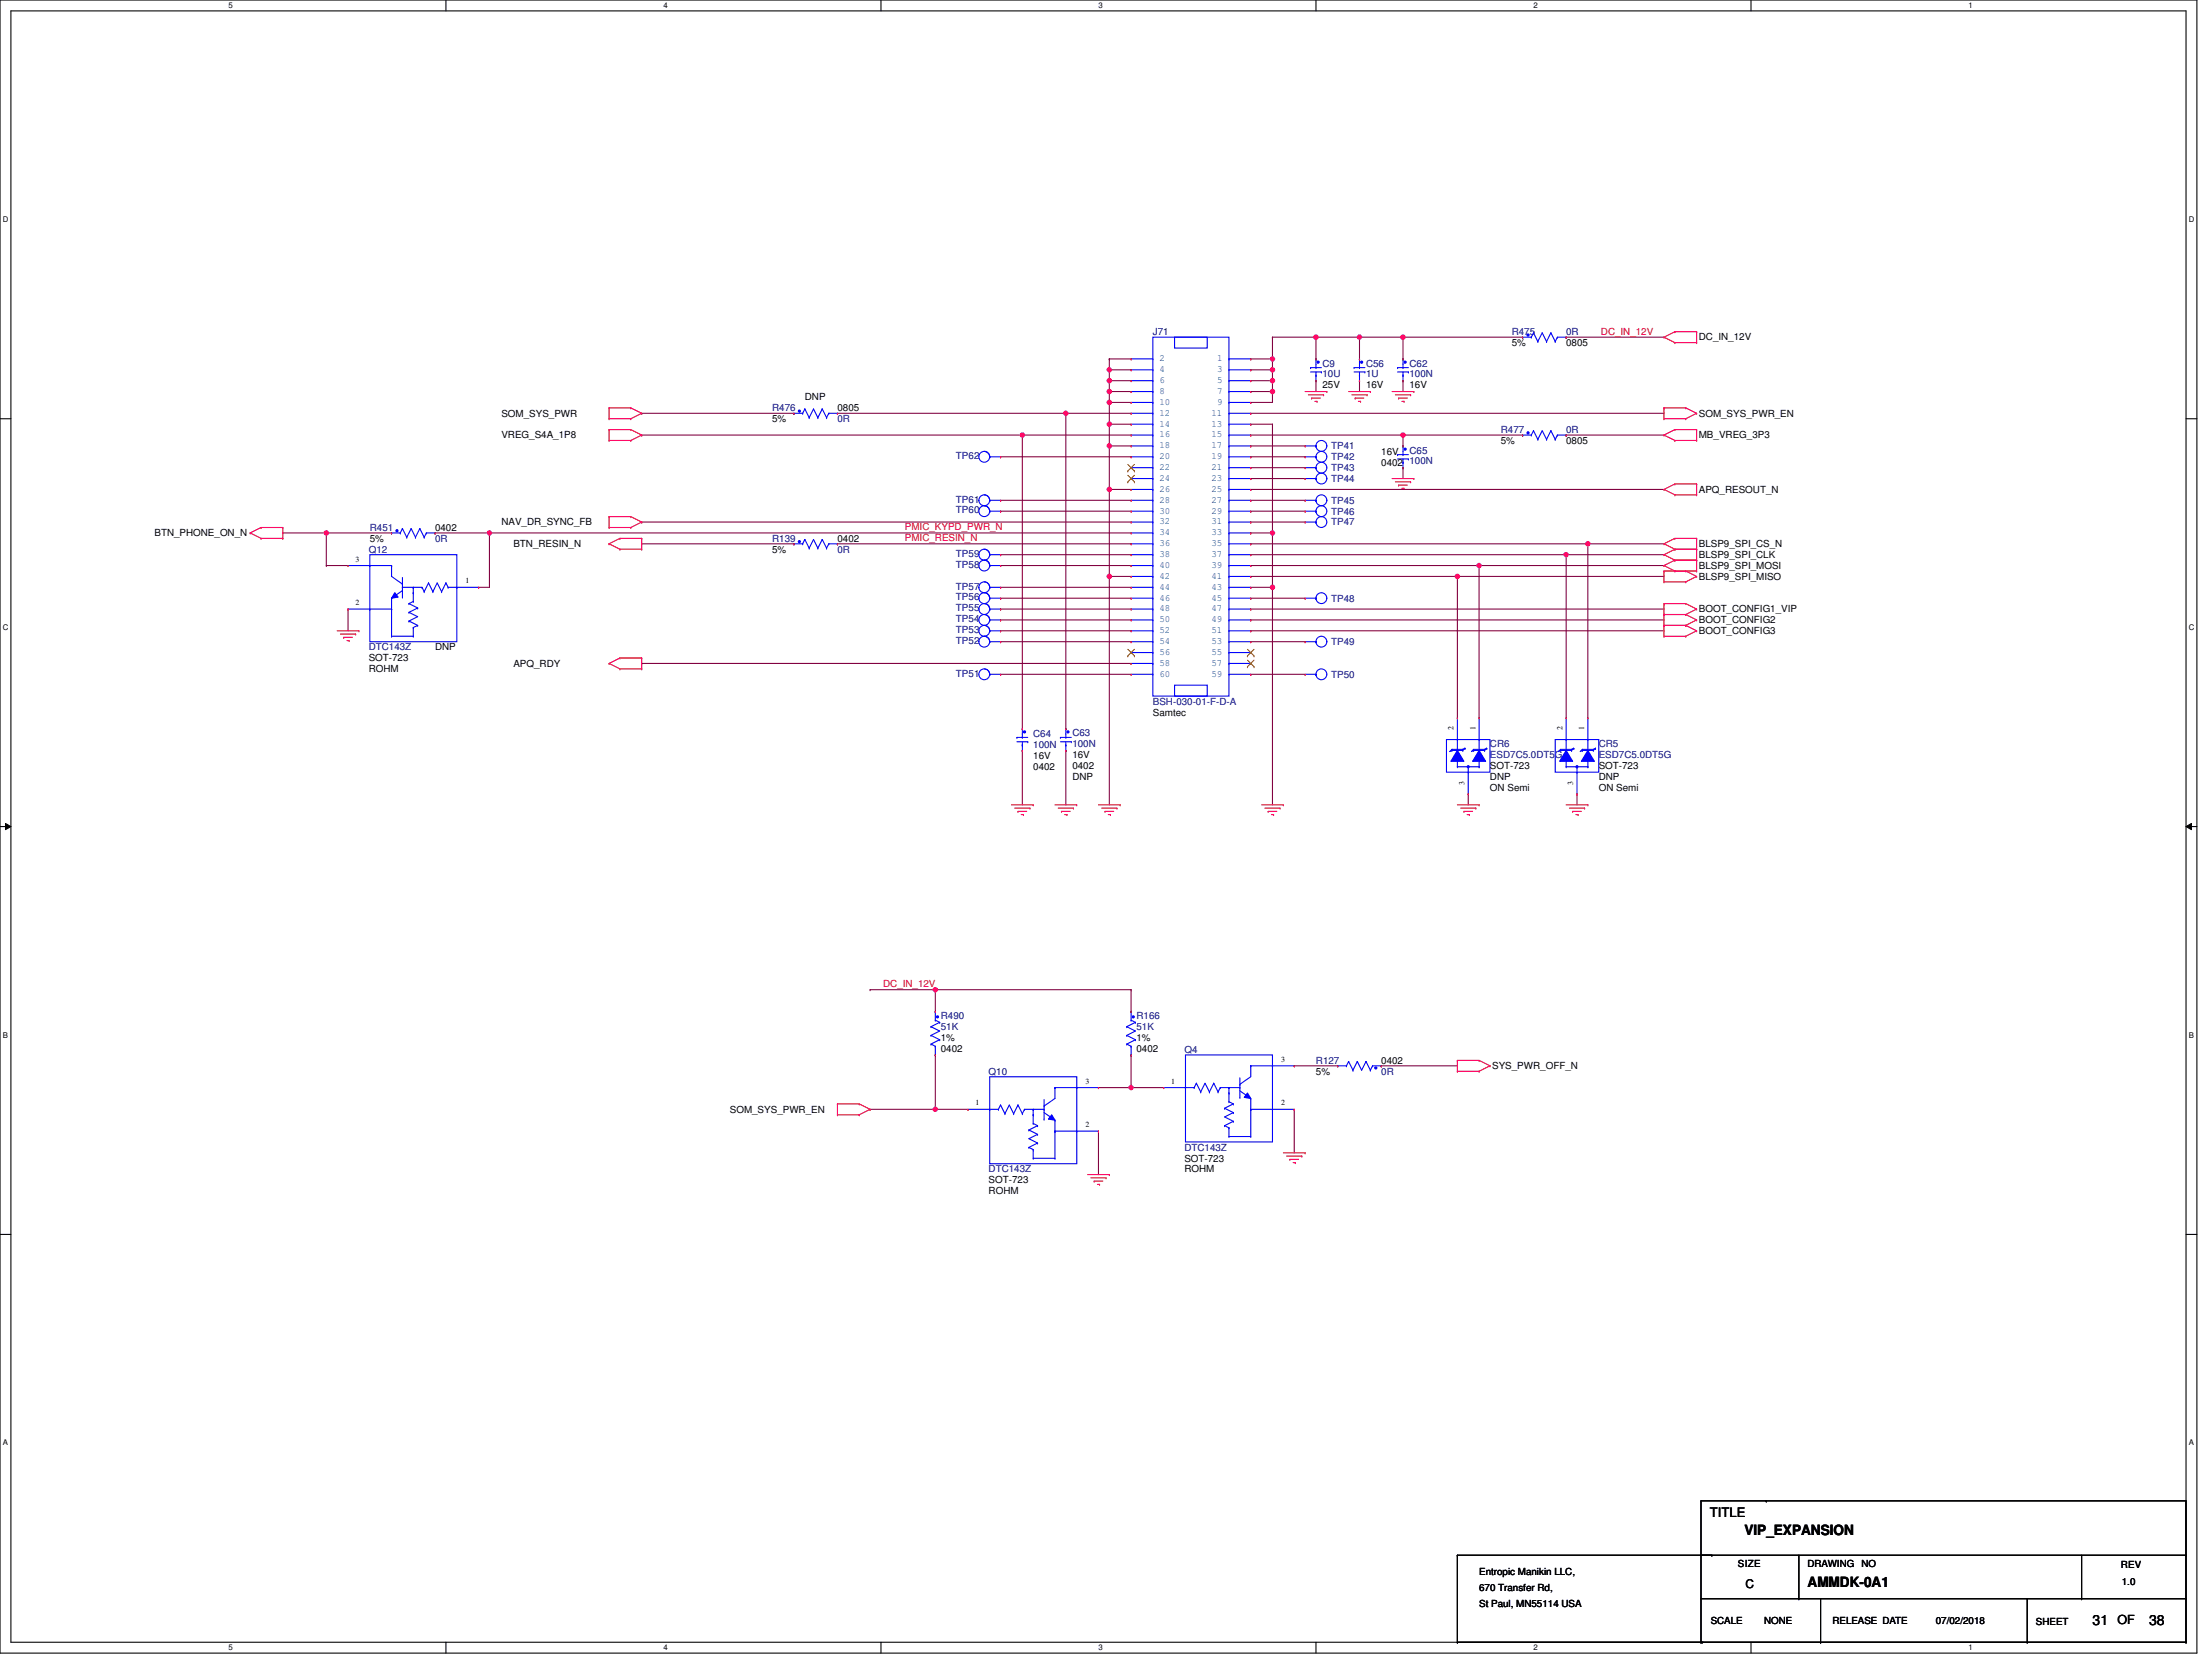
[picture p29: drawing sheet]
<svg xmlns="http://www.w3.org/2000/svg" width="610mm" height="457mm" viewBox="0 0 610 457" stroke-linecap="round" stroke-linejoin="round" font-family="sans-serif">
<defs><g id="words">
<g font-size="3.9">
<text x="480.8" y="423.1">VIP_EXPANSION</text>
<text x="498.1" y="437.2">AMMDK-0A1</text>
<text x="576.7" y="447.7">31</text>
<text x="592.3" y="447.7">38</text>
</g>
<text font-size="3.6" x="471.2" y="418.1">TITLE</text>
<text font-size="3.5" x="583.6" y="447.6">OF</text>
<text font-size="3.3" x="481.1" y="437.6">C</text>
<g font-size="2.7" fill="#000080">
<text x="317.7" y="92.3">J71</text>
<text x="416.6" y="92.3">R475</text>
<text x="431.6" y="92.3">0R</text>
<text x="364.5" y="101">C9</text>
<text x="376.5" y="101">C56</text>
<text x="388.4" y="101">C62</text>
<text x="364.5" y="104">10U</text>
<text x="376.5" y="104">1U</text>
<text x="388.4" y="104">100N</text>
<text x="212.8" y="113.3">R476</text>
<text x="230.8" y="116.3">0R</text>
<text x="413.6" y="119.3">R477</text>
<text x="431.6" y="119.3">0R</text>
<text x="366.9" y="123.8">TP41</text>
<text x="388.4" y="125">C65</text>
<text x="263.5" y="126.5">TP62</text>
<text x="366.9" y="129.8">TP43</text>
<text x="366.9" y="126.8">TP42</text>
<text x="388.4" y="128">100N</text>
<text x="366.9" y="132.8">TP44</text>
<text x="263.5" y="141.5">TP60</text>
<text x="263.5" y="138.5">TP61</text>
<text x="366.9" y="141.8">TP46</text>
<text x="366.9" y="138.8">TP45</text>
<text x="101.9" y="146.3">R451</text>
<text x="119.9" y="149.3">0R</text>
<text x="212.8" y="149.3">R139</text>
<text x="366.9" y="144.8">TP47</text>
<text x="101.6" y="152.3">Q12</text>
<text x="230.8" y="152.3">0R</text>
<text x="263.5" y="153.5">TP59</text>
<text x="263.5" y="156.5">TP58</text>
<text x="263.5" y="165.5">TP56</text>
<text x="263.5" y="162.5">TP57</text>
<text x="366.9" y="165.8">TP48</text>
<text x="263.5" y="171.5">TP54</text>
<text x="263.5" y="168.5">TP55</text>
<text x="101.6" y="179.3">DTC143Z</text>
<text x="263.5" y="177.5">TP52</text>
<text x="263.5" y="174.5">TP53</text>
<text x="366.9" y="177.8">TP49</text>
<text x="263.5" y="186.4">TP51</text>
<text x="366.9" y="186.8">TP50</text>
<text x="317.7" y="194.2">BSH-030-01-F-D-A</text>
<text x="284.7" y="203.2">C64</text>
<text x="295.5" y="202.9">C63</text>
<text x="284.7" y="206.2">100N</text>
<text x="295.5" y="205.9">100N</text>
<text x="410.6" y="205.9">CR6</text>
<text x="410.6" y="208.9">ESD7C5.0DT5G</text>
<text x="440.6" y="205.9">CR5</text>
<text x="440.6" y="208.9">ESD7C5.0DT5G</text>
<text x="259.3" y="280.9">R490</text>
<text x="313.2" y="280.9">R166</text>
<text x="259.3" y="283.9">51K</text>
<text x="313.2" y="283.9">51K</text>
<text x="326.4" y="290.2">Q4</text>
<text x="362.7" y="293.1">R127</text>
<text x="272.5" y="296.1">Q10</text>
<text x="380.6" y="296.1">0R</text>
<text x="326.4" y="317.1">DTC143Z</text>
<text x="272.5" y="323.1">DTC143Z</text>
</g>
<g font-size="2.7">
<text x="416.6" y="95.3">5%</text>
<text x="431.6" y="95.3">0805</text>
<text x="468.2" y="93.8">DC_IN_12V</text>
<text x="364.5" y="107">25V</text>
<text x="376.5" y="107">16V</text>
<text x="388.4" y="107">16V</text>
<text x="221.8" y="110.3">DNP</text>
<text x="230.8" y="113.3">0805</text>
<text x="138.2" y="114.8">SOM_SYS_PWR</text>
<text x="212.8" y="116.3">5%</text>
<text x="468.2" y="114.8">SOM_SYS_PWR_EN</text>
<text x="138.2" y="120.8">VREG_S4A_1P8</text>
<text x="380.6" y="125.3">16V</text>
<text x="413.6" y="122.3">5%</text>
<text x="431.6" y="122.3">0805</text>
<text x="468.2" y="120.8">MB_VREG_3P3</text>
<text x="380.6" y="128.3">0402</text>
<text x="468.2" y="135.8">APQ_RESOUT_N</text>
<text x="42.6" y="147.8">BTN_PHONE_ON_N</text>
<text x="101.9" y="149.3">5%</text>
<text x="119.9" y="146.3">0402</text>
<text x="138.2" y="144.8">NAV_DR_SYNC_FB</text>
<text x="230.8" y="149.3">0402</text>
<text x="141.5" y="150.8">BTN_RESIN_N</text>
<text x="212.8" y="152.3">5%</text>
<text x="468.2" y="150.8">BLSP9_SPI_CS_N</text>
<text x="468.2" y="153.8">BLSP9_SPI_CLK</text>
<text x="468.2" y="156.8">BLSP9_SPI_MOSI</text>
<text x="468.2" y="159.8">BLSP9_SPI_MISO</text>
<text x="468.2" y="168.8">BOOT_CONFIG1_VIP</text>
<text x="468.2" y="171.8">BOOT_CONFIG2</text>
<text x="119.9" y="179.3">DNP</text>
<text x="468.2" y="174.8">BOOT_CONFIG3</text>
<text x="101.6" y="182.3">SOT-723</text>
<text x="101.6" y="185.2">ROHM</text>
<text x="141.5" y="183.7">APQ_RDY</text>
<text x="317.7" y="197.2">Samtec</text>
<text x="284.7" y="209.2">16V</text>
<text x="295.5" y="208.9">16V</text>
<text x="284.7" y="212.2">0402</text>
<text x="295.5" y="211.9">0402</text>
<text x="295.5" y="214.9">DNP</text>
<text x="410.6" y="211.9">SOT-723</text>
<text x="410.6" y="214.9">DNP</text>
<text x="440.6" y="211.9">SOT-723</text>
<text x="440.6" y="214.9">DNP</text>
<text x="410.6" y="217.9">ON Semi</text>
<text x="440.6" y="217.9">ON Semi</text>
<text x="259.3" y="286.8">1%</text>
<text x="313.2" y="286.8">1%</text>
<text x="259.3" y="289.9">0402</text>
<text x="313.2" y="289.9">0402</text>
<text x="380.6" y="293.1">0402</text>
<text x="362.7" y="296.1">5%</text>
<text x="411.2" y="294.6">SYS_PWR_OFF_N</text>
<text x="201.1" y="306.6">SOM_SYS_PWR_EN</text>
<text x="326.4" y="320.1">SOT-723</text>
<text x="326.4" y="323.1">ROHM</text>
<text x="272.5" y="326.1">SOT-723</text>
<text x="272.5" y="329.1">ROHM</text>
<text x="479" y="431.9">SIZE</text>
<text x="498.1" y="431.9">DRAWING</text>
<text x="513" y="431.9">NO</text>
<text x="407.6" y="434">Entropic Manikin LLC,</text>
<text x="584.5" y="432.2">REV</text>
<text x="584.8" y="436.7">1.0</text>
<text x="407.6" y="438.5">670 Transfer Rd,</text>
<text x="407.6" y="443">St Paul, MN55114 USA</text>
<text x="471.5" y="447.5">SCALE</text>
<text x="486.2" y="447.5">NONE</text>
<text x="505" y="447.5">RELEASE DATE</text>
<text x="533.5" y="447.5">07/02/2018</text>
<text x="561.1" y="447.8">SHEET</text>
</g>
<g font-size="2.7" fill="#f00">
<text x="441.2" y="92.2">DC_IN_12V</text>
<text x="249.4" y="149.2">PMIC_RESIN_N</text>
<text x="249.4" y="146.2">PMIC_KYPD_PWR_N</text>
<text x="243.4" y="272">DC_IN_12V</text>
</g>
<g font-size="2.7" fill="#004080">
<text x="319.5" y="99.6">2</text>
<text x="335.4" y="99.6">1</text>
<text x="319.5" y="102.6">4</text>
<text x="319.5" y="105.6">6</text>
<text x="335.4" y="102.6">3</text>
<text x="335.4" y="105.6">5</text>
<text x="319.5" y="108.6">8</text>
<text x="319.5" y="111.6">10</text>
<text x="335.4" y="108.6">7</text>
<text x="335.4" y="111.6">9</text>
<text x="319.5" y="114.6">12</text>
<text x="319.5" y="117.5">14</text>
<text x="333.9" y="114.6">11</text>
<text x="333.9" y="117.5">13</text>
<text x="319.5" y="120.5">16</text>
<text x="319.5" y="123.5">18</text>
<text x="333.9" y="120.5">15</text>
<text x="333.9" y="123.5">17</text>
<text x="319.5" y="126.5">20</text>
<text x="319.5" y="129.5">22</text>
<text x="333.9" y="126.5">19</text>
<text x="333.9" y="129.5">21</text>
<text x="319.5" y="132.5">24</text>
<text x="319.5" y="135.5">26</text>
<text x="333.9" y="132.5">23</text>
<text x="333.9" y="135.5">25</text>
<text x="319.5" y="138.5">28</text>
<text x="319.5" y="141.5">30</text>
<text x="333.9" y="138.5">27</text>
<text x="333.9" y="141.5">29</text>
<text x="319.5" y="144.5">32</text>
<text x="319.5" y="147.5">34</text>
<text x="333.9" y="144.5">31</text>
<text x="333.9" y="147.5">33</text>
<text x="319.5" y="150.5">36</text>
<text x="319.5" y="153.5">38</text>
<text x="333.9" y="150.5">35</text>
<text x="333.9" y="153.5">37</text>
<text x="319.5" y="156.5">40</text>
<text x="319.5" y="159.5">42</text>
<text x="333.9" y="156.5">39</text>
<text x="333.9" y="159.5">41</text>
<text x="319.5" y="162.5">44</text>
<text x="319.5" y="165.5">46</text>
<text x="333.9" y="162.5">43</text>
<text x="333.9" y="165.5">45</text>
<text x="319.5" y="168.5">48</text>
<text x="319.5" y="171.5">50</text>
<text x="333.9" y="168.5">47</text>
<text x="333.9" y="171.5">49</text>
<text x="319.5" y="174.5">52</text>
<text x="319.5" y="177.5">54</text>
<text x="333.9" y="174.5">51</text>
<text x="333.9" y="177.5">53</text>
<text x="319.5" y="180.5">56</text>
<text x="319.5" y="183.5">58</text>
<text x="333.9" y="180.5">55</text>
<text x="333.9" y="183.5">57</text>
<text x="319.5" y="186.5">60</text>
<text x="333.9" y="186.5">59</text>
</g>
<g font-size="2.2">
<text x="62.9" y="2.3">5</text>
<text x="182.8" y="2.3">4</text>
<text x="302.7" y="2.3">3</text>
<text x="422.6" y="2.3">2</text>
<text x="542.5" y="2.3">1</text>
<text x=".8" y="61.1">D</text>
<text x="603.2" y="61.1">D</text>
<text x="98" y="154.8">3</text>
<text x="128.3" y="160.8">1</text>
<text x="98" y="166.8">2</text>
<text x=".8" y="173.5">C</text>
<text x="603.2" y="173.5">C</text>
<text x="400.6" y="201.1" transform="rotate(-90 400.6 201.1)">2</text>
<text x="406.6" y="201.1" transform="rotate(-90 406.6 201.1)">1</text>
<text x="430.6" y="201.1" transform="rotate(-90 430.6 201.1)">2</text>
<text x="436.6" y="201.1" transform="rotate(-90 436.6 201.1)">1</text>
<text x="403.6" y="216.4" transform="rotate(-90 403.6 216.4)">3</text>
<text x="433.6" y="216.4" transform="rotate(-90 433.6 216.4)">3</text>
<text x=".8" y="285.9">B</text>
<text x="603.2" y="285.9">B</text>
<text x="353.1" y="292.6">3</text>
<text x="299.1" y="298.6">3</text>
<text x="322.8" y="298.6">1</text>
<text x="268.9" y="304.6">1</text>
<text x="353.1" y="304.6">2</text>
<text x="299.1" y="310.6">2</text>
<text x=".8" y="398.3">A</text>
<text x="603.2" y="398.3">A</text>
<text x="62.9" y="454.8">5</text>
<text x="182.8" y="454.8">4</text>
<text x="302.7" y="454.8">3</text>
<text x="422.6" y="454.8">2</text>
<text x="542.5" y="454.8">1</text>
</g>
</g></defs>
<path d="M0 0h605.4v455.6h-605.4zM3 3h599.4v449.6h-599.4z" fill="none" stroke="#000" stroke-width=".3"/>
<g fill="#fff">
<path d="M62.9 .3h1.2v2.4h-1.2z"/>
<path d="M62.9 452.9h1.2v2.4h-1.2z"/>
</g>
<path d="M122.9 0v3M122.9 452.6v3" fill="none" stroke="#000" stroke-width=".3"/>
<g fill="#fff">
<path d="M182.8 .3h1.2v2.4h-1.2z"/>
<path d="M182.8 452.9h1.2v2.4h-1.2z"/>
</g>
<path d="M242.8 0v3M242.8 452.6v3" fill="none" stroke="#000" stroke-width=".3"/>
<g fill="#fff">
<path d="M302.7 .3h1.2v2.4h-1.2z"/>
<path d="M302.7 452.9h1.2v2.4h-1.2z"/>
</g>
<path d="M362.7 0v3M362.7 452.6v3" fill="none" stroke="#000" stroke-width=".3"/>
<g fill="#fff">
<path d="M422.6 .3h1.2v2.4h-1.2z"/>
<path d="M422.6 452.9h1.2v2.4h-1.2z"/>
</g>
<path d="M482.6 0v3M482.6 452.6v3" fill="none" stroke="#000" stroke-width=".3"/>
<g fill="#fff">
<path d="M542.5 .3h1.2v2.4h-1.2z"/>
<path d="M542.5 452.9h1.2v2.4h-1.2z"/>
<path d="M.8 59.2h1.5v2.4h-1.5z"/>
<path d="M603.2 59.2h1.5v2.4h-1.5z"/>
<path d="M.8 171.6h1.5v2.4h-1.5z"/>
<path d="M603.2 171.6h1.5v2.4h-1.5z"/>
</g>
<path d="M0 115.4h3M602.4 115.4h3" fill="none" stroke="#000" stroke-width=".3"/>
<g fill="#fff">
<path d="M.8 284h1.4v2.4h-1.4z"/>
<path d="M603.2 284h1.4v2.4h-1.4z"/>
</g>
<path d="M0 227.8h3M602.4 227.8h3" fill="none" stroke="#000" stroke-width=".3"/>
<path d="M1.5 226.9l1.5 .9-1.5 .9zM602.4 227.8l1.5-.9v1.8z" fill="#000"/>
<path d="M1.5 226.9l1.5 .9-1.5 .9zM602.4 227.8l1.5-.9v1.8z" fill="none" stroke="#000" stroke-width=".28"/>
<g fill="#fff">
<path d="M.8 396.4h1.4v2.4h-1.4z"/>
<path d="M603.2 396.4h1.4v2.4h-1.4z"/>
</g>
<path d="M0 340.2h3M602.4 340.2h3" fill="none" stroke="#000" stroke-width=".3"/>
<path d="M95.9 167.9h.1M95.9 167.9v5.9M350.7 161.9h.1M350.7 161.9v59.9M281.7 206.8h.1M281.7 206.8v15M293.7 206.8h.1M293.7 206.8v15" fill="none" stroke="#800040" stroke-width=".3"/>
<circle cx="350.7" cy="161.8" r=".59" fill="#f0f"/>
<circle cx="350.7" cy="161.8" r=".59" fill="none" stroke="#f0f" stroke-width=".3"/>
<g fill="none" stroke="#800040" stroke-width=".3">
<path d="M362.7 104.9h.1M362.7 104.9v3M374.7 104.9h.1M374.7 104.9v3M386.7 104.9h.1M386.7 104.9v3M386.7 128.9h.1M386.7 128.9v3M305.7 158.9h.1M305.7 158.9v62.9M302.7 311.7h.1M302.7 311.7v12"/>
<path d="M356.7 305.7h.1M356.7 305.7v12"/>
</g>
<circle cx="305.7" cy="158.9" r=".59" fill="#f0f"/>
<circle cx="305.7" cy="158.9" r=".59" fill="none" stroke="#f0f" stroke-width=".3"/>
<g fill="none" stroke="#800040" stroke-width=".3">
<path d="M344.7 98.9h.1M344.7 98.9h6M344.7 101.9h.1M344.7 107.9h.1M344.7 101.9h6M344.7 107.9h6M404.6 218.8h.1M404.6 218.8v3M434.6 218.8h.1M434.6 218.8v3M356.7 293.7h.1M356.7 293.7h12"/>
<path d="M380.6 293.7h.1M380.6 293.7h21"/>
</g>
<circle cx="350.7" cy="107.9" r=".59" fill="#f0f"/>
<circle cx="350.7" cy="107.9" r=".59" fill="none" stroke="#f0f" stroke-width=".3"/>
<g fill="none" stroke="#800040" stroke-width=".3">
<path d="M431.6 92.9h.1M431.6 92.9h27M176.8 113.9h.1M176.8 113.9h42M305.7 101.9h.1M305.7 104.9h.1M305.7 110.9h.1M305.7 116.9h.1M305.7 104.9h6M305.7 101.9h6M305.7 110.9h6M305.7 116.9h6"/>
<path d="M344.7 104.9h.1M344.7 104.9h6M431.6 119.9h.1M431.6 119.9h27M305.7 122.9h.1M305.7 122.9h6M344.7 137.9h.1M344.7 131.9h.1M344.7 128.9h.1M344.7 125.9h.1M344.7 122.9h.1M344.7 134.9h.1"/>
<path d="M344.7 137.9h15M344.7 131.9h15M344.7 128.9h15M344.7 125.9h15M344.7 122.9h15M344.7 134.9h113.9M344.7 143.9h.1M344.7 140.9h.1M344.7 143.9h15M344.7 140.9h15M344.7 176.8h.1M344.7 164.9h.1"/>
<path d="M344.7 173.8h.1M344.7 170.8h.1M344.7 167.9h.1M344.7 176.8h15M344.7 164.9h15M344.7 173.8h113.9M344.7 170.8h113.9M344.7 167.9h113.9M176.8 182.8h.1M176.8 182.8h134.9M344.7 185.8h.1M344.7 185.8h15"/>
</g>
<circle cx="305.7" cy="122.9" r=".59" fill="#f0f"/>
<circle cx="305.7" cy="122.9" r=".59" fill="none" stroke="#f0f" stroke-width=".3"/>
<path d="M305.7 107.9h.1M305.7 107.9h6M305.7 158.9h.1M305.7 158.9h6" fill="none" stroke="#800040" stroke-width=".3"/>
<circle cx="305.7" cy="107.9" r=".59" fill="#f0f"/>
<circle cx="305.7" cy="107.9" r=".59" fill="none" stroke="#f0f" stroke-width=".3"/>
<path d="M305.7 134.9h.1M305.7 134.9h6M302.7 299.7h.1M302.7 299.7h9" fill="none" stroke="#800040" stroke-width=".3"/>
<circle cx="311.7" cy="299.7" r=".59" fill="#f0f"/>
<circle cx="311.7" cy="299.7" r=".59" fill="none" stroke="#f0f" stroke-width=".3"/>
<g fill="none" stroke="#800040" stroke-width=".3">
<path d="M362.7 92.9h.1M362.7 92.9v6M89.9 155.9h.1M89.9 146.9h.1M89.9 155.9h6M89.9 146.9v9M134.9 146.9h.1M134.9 146.9v15h-3M131.9 161.9h.1M311.7 299.7h.1M311.7 290.7h.1M311.7 299.7h9"/>
<path d="M311.7 290.7v9"/>
</g>
<circle cx="362.7" cy="92.9" r=".6" fill="#f0f"/>
<circle cx="362.7" cy="92.9" r=".6" fill="none" stroke="#f0f" stroke-width=".3"/>
<g fill="none" stroke="#800040" stroke-width=".3">
<path d="M374.7 92.9h.1M374.7 92.9v6M386.7 92.9h.1M386.7 92.9v6M281.7 119.9h.1M281.7 119.9v80.9M293.7 113.9h.1M293.7 113.9v86.9M344.7 113.9h.1M344.7 113.9h113.9M386.7 119.9h.1M386.7 119.9v3"/>
<path d="M275.7 125.9h.1M275.7 137.9h.1M275.7 125.9h36M275.7 137.9h36M176.8 143.9h.1M176.8 149.9h.1M176.8 143.9h134.9M176.8 149.9h42M230.8 149.9h.1M230.8 149.9h80.9M275.7 140.9h.1M275.7 152.9h.1"/>
<path d="M275.7 155.9h.1M275.7 140.9h36M275.7 152.9h36M275.7 155.9h36M344.7 146.9h.1M344.7 146.9h6M401.6 158.9h.1M401.6 158.9h57M431.6 152.9h.1M431.6 152.9v44.9M437.6 149.9h.1M437.6 149.9v47.9"/>
<path d="M275.7 161.9h.1M275.7 164.9h.1M275.7 167.9h.1M275.7 170.8h.1M275.7 173.8h.1M275.7 176.8h.1M275.7 161.9h36M275.7 164.9h36M275.7 167.9h36M275.7 170.8h36M275.7 173.8h36M275.7 176.8h36"/>
<path d="M344.7 161.9h.1M344.7 161.9h6M275.7 185.8h.1M275.7 185.8h36M257.8 272.8h.1M257.8 272.8v5.9M257.8 290.7h.1M257.8 290.7v15"/>
</g>
<circle cx="401.6" cy="158.9" r=".59" fill="#f0f"/>
<circle cx="401.6" cy="158.9" r=".59" fill="none" stroke="#f0f" stroke-width=".3"/>
<path d="M77.9 146.9h.1M77.9 146.9h12M344.7 158.9h.1M344.7 158.9h56.9M401.6 158.9h.1M401.6 158.9v38.9M407.6 155.9h.1M407.6 155.9v41.9" fill="none" stroke="#800040" stroke-width=".3"/>
<circle cx="89.9" cy="146.9" r=".59" fill="#f0f"/>
<circle cx="89.9" cy="146.9" r=".59" fill="none" stroke="#f0f" stroke-width=".3"/>
<path d="M89.9 146.9h.1M89.9 146.9h18M239.8 305.7h.1M239.8 305.7h27M257.8 305.7h.1" fill="none" stroke="#800040" stroke-width=".3"/>
<circle cx="257.8" cy="305.7" r=".6" fill="#f0f"/>
<circle cx="257.8" cy="305.7" r=".6" fill="none" stroke="#f0f" stroke-width=".3"/>
<path d="M239.8 272.8h.1M239.8 272.8h71.9M257.8 272.8h.1" fill="none" stroke="#800040" stroke-width=".3"/>
<circle cx="257.8" cy="272.7" r=".6" fill="#f0f"/>
<circle cx="257.8" cy="272.7" r=".6" fill="none" stroke="#f0f" stroke-width=".3"/>
<path d="M119.9 146.9h.1M119.9 146.9h191.8M134.9 146.9h.1M311.7 272.8h.1M311.7 272.8v5.9" fill="none" stroke="#800040" stroke-width=".3"/>
<circle cx="134.9" cy="146.9" r=".59" fill="#f0f"/>
<circle cx="134.9" cy="146.9" r=".59" fill="none" stroke="#f0f" stroke-width=".3"/>
<path d="M176.8 119.9h.1M176.8 119.9h134.9M281.7 119.9h.1" fill="none" stroke="#800040" stroke-width=".3"/>
<circle cx="281.7" cy="119.9" r=".59" fill="#f0f"/>
<circle cx="281.7" cy="119.9" r=".59" fill="none" stroke="#f0f" stroke-width=".3"/>
<path d="M230.8 113.9h.1M230.8 113.9h80.9M293.7 113.9h.1" fill="none" stroke="#800040" stroke-width=".3"/>
<circle cx="293.7" cy="113.9" r=".59" fill="#f0f"/>
<circle cx="293.7" cy="113.9" r=".59" fill="none" stroke="#f0f" stroke-width=".3"/>
<path d="M305.7 134.9h.1M305.7 134.9v24" fill="none" stroke="#800040" stroke-width=".3"/>
<circle cx="305.7" cy="134.9" r=".59" fill="#f0f"/>
<circle cx="305.7" cy="134.9" r=".59" fill="none" stroke="#f0f" stroke-width=".3"/>
<path d="M305.7 116.9h.1M305.7 110.9h.1M305.7 110.9v24M305.7 122.9h.1" fill="none" stroke="#800040" stroke-width=".3"/>
<circle cx="305.7" cy="116.9" r=".59" fill="#f0f"/>
<circle cx="305.7" cy="116.9" r=".59" fill="none" stroke="#f0f" stroke-width=".3"/>
<circle cx="305.7" cy="110.9" r=".59" fill="#f0f"/>
<circle cx="305.7" cy="110.9" r=".59" fill="none" stroke="#f0f" stroke-width=".3"/>
<path d="M305.7 107.9h.1M305.7 104.9h.1M305.7 101.9h.1M305.7 101.9v9" fill="none" stroke="#800040" stroke-width=".3"/>
<circle cx="305.7" cy="104.9" r=".59" fill="#f0f"/>
<circle cx="305.7" cy="104.9" r=".59" fill="none" stroke="#f0f" stroke-width=".3"/>
<circle cx="305.7" cy="101.9" r=".59" fill="#f0f"/>
<circle cx="305.7" cy="101.9" r=".59" fill="none" stroke="#f0f" stroke-width=".3"/>
<path d="M305.7 98.9h.1M305.7 98.9v3M305.7 98.9h6M344.7 155.9h.1M344.7 155.9h113.9M407.6 155.9h.1" fill="none" stroke="#800040" stroke-width=".3"/>
<circle cx="407.6" cy="155.9" r=".6" fill="#f0f"/>
<circle cx="407.6" cy="155.9" r=".6" fill="none" stroke="#f0f" stroke-width=".3"/>
<path d="M344.7 152.9h.1M344.7 152.9h113.9M431.6 152.9h.1" fill="none" stroke="#800040" stroke-width=".3"/>
<circle cx="431.6" cy="152.9" r=".6" fill="#f0f"/>
<circle cx="431.6" cy="152.9" r=".6" fill="none" stroke="#f0f" stroke-width=".3"/>
<path d="M344.7 149.9h.1M344.7 149.9h113.9M437.6 149.9h.1" fill="none" stroke="#800040" stroke-width=".3"/>
<circle cx="437.6" cy="149.9" r=".6" fill="#f0f"/>
<circle cx="437.6" cy="149.9" r=".6" fill="none" stroke="#f0f" stroke-width=".3"/>
<path d="M344.7 119.9h.1M344.7 119.9h42" fill="none" stroke="#800040" stroke-width=".3"/>
<circle cx="386.6" cy="119.9" r=".59" fill="#f0f"/>
<circle cx="386.6" cy="119.9" r=".59" fill="none" stroke="#f0f" stroke-width=".3"/>
<path d="M344.7 116.9h.1M344.7 116.9h6M350.7 116.9h.1M350.7 116.9v30M386.7 119.9h.1M386.7 119.9h32.9" fill="none" stroke="#800040" stroke-width=".3"/>
<circle cx="350.7" cy="146.9" r=".59" fill="#f0f"/>
<circle cx="350.7" cy="146.9" r=".59" fill="none" stroke="#f0f" stroke-width=".3"/>
<path d="M344.7 110.9h.1M350.7 107.9h.1M350.7 104.9h.1M350.7 101.9h.1M350.7 101.9v9h-6M350.7 146.9h.1M350.7 146.9v15" fill="none" stroke="#800040" stroke-width=".3"/>
<circle cx="350.7" cy="104.9" r=".59" fill="#f0f"/>
<circle cx="350.7" cy="104.9" r=".59" fill="none" stroke="#f0f" stroke-width=".3"/>
<circle cx="350.7" cy="101.9" r=".59" fill="#f0f"/>
<circle cx="350.7" cy="101.9" r=".59" fill="none" stroke="#f0f" stroke-width=".3"/>
<path d="M350.7 98.9h.1M350.7 92.9h.1M350.7 92.9v9" fill="none" stroke="#800040" stroke-width=".3"/>
<circle cx="350.7" cy="98.9" r=".59" fill="#f0f"/>
<circle cx="350.7" cy="98.9" r=".59" fill="none" stroke="#f0f" stroke-width=".3"/>
<path d="M350.7 92.9h.1M350.7 92.9h36M362.7 92.9h.1M374.7 92.9h.1" fill="none" stroke="#800040" stroke-width=".3"/>
<circle cx="386.6" cy="92.9" r=".59" fill="#f0f"/>
<circle cx="386.6" cy="92.9" r=".59" fill="none" stroke="#f0f" stroke-width=".3"/>
<circle cx="374.6" cy="92.9" r=".59" fill="#f0f"/>
<circle cx="374.6" cy="92.9" r=".59" fill="none" stroke="#f0f" stroke-width=".3"/>
<path d="M386.7 92.9h.1M386.7 92.9h32.9" fill="none" stroke="#800040" stroke-width=".3"/>
<g fill="none" stroke="#f00" stroke-width=".3">
<path d="M458.6 92.9h.1M458.6 92.9l3 1.5M461.6 91.4h.1M461.6 94.4h.1M461.6 91.4l-3 1.5M461.6 91.4h6M461.6 94.4h6M467.6 91.4h.1M467.6 94.4h.1M467.6 91.4v3M167.9 115.4h.1M167.9 112.4h.1"/>
<path d="M167.9 118.4h.1M167.9 112.4h5.9M167.9 115.4h5.9M167.9 118.4h5.9M167.9 112.4v3M167.9 118.4v3M173.8 112.4h.1M173.8 115.4h.1M173.8 118.4h.1M173.8 112.4l3 1.5M173.8 118.4l3 1.5M176.8 113.9h.1"/>
<path d="M176.8 119.9h.1M176.8 113.9l-3 1.5M176.8 119.9l-3 1.5M359.7 107.9h6M360.6 108.8h4.2M361.5 109.7h.1M361.5 109.7h2.4M362.4 110.6h.6M363 110.6h.1M364.8 108.8h.1M365.7 107.9h.1M371.7 107.9h6"/>
<path d="M372.6 108.8h4.2M373.5 109.7h.1M373.5 109.7h2.4M374.4 110.6h.6M375 110.6h.1M376.8 108.8h.1M377.7 107.9h.1M383.6 107.9h6M384.5 108.8h4.2M385.4 109.7h.1M385.4 109.7h2.4M386.3 110.6h.6"/>
<path d="M386.9 110.6h.1M388.7 108.8h.1M389.6 107.9h.1M458.6 115.4h.1M458.6 112.4h.1M458.6 119.9h.1M458.6 112.4h6M458.6 115.4h6M458.6 112.4v3M458.6 119.9l3 1.5M461.6 118.4h.1M461.6 118.4l-3 1.5"/>
<path d="M461.6 118.4h6M464.6 112.4h.1M464.6 115.4h.1M464.6 112.4l3 1.5M467.6 113.9h.1M467.6 118.4h.1M467.6 118.4v3M467.6 113.9l-3 1.5M167.9 121.4h.1M167.9 121.4h5.9M173.8 121.4h.1M359.7 122.9h.1"/>
<path d="M383.6 131.9h6M384.5 132.8h4.2M385.4 133.7h.1M385.4 133.7h2.4M386.3 134.6h.6M386.9 134.6h.1M388.7 132.8h.1M389.6 131.9h.1M458.6 134.9h.1M458.6 134.9l3 1.5M461.6 121.4h.1M461.6 133.4h.1"/>
<path d="M461.6 136.4h.1M461.6 121.4h6M461.6 133.4l-3 1.5M461.6 133.4h6M461.6 136.4h6M467.6 121.4h.1M467.6 133.4h.1M467.6 136.4h.1M467.6 133.4v3M68.9 146.9h.1M68.9 146.9l3 1.5M71.9 145.4h.1"/>
<path d="M71.9 148.4h.1M71.9 148.4h6M71.9 145.4h6M71.9 145.4l-3 1.5M77.9 145.4h.1M77.9 148.4h.1M77.9 145.4v3M167.9 145.4h.1M167.9 142.4h.1M167.9 149.9h.1M167.9 142.4v3M167.9 142.4h5.9"/>
<path d="M167.9 145.4h5.9M167.9 149.9l2.9 1.5M170.8 148.4h.1M170.8 151.4h.1M170.8 148.4h6M170.8 151.4h6M170.8 148.4l-2.9 1.5M173.8 142.4h.1M173.8 145.4h.1M173.8 142.4l3 1.5M176.8 143.9h.1M176.8 148.4h.1"/>
<path d="M176.8 151.4h.1M176.8 143.9l-3 1.5M176.8 148.4v3M359.7 143.9h.1M458.6 149.9h.1M458.6 152.9h.1M458.6 155.9h.1M458.6 157.4h.1M458.6 157.4v3M458.6 149.9l3 1.5M458.6 152.9l3 1.5M458.6 157.4h9"/>
<path d="M458.6 155.9l3 1.5M461.6 148.4h.1M461.6 151.4h.1M461.6 154.4h.1M461.6 157.4h.1M461.6 148.4l-3 1.5M461.6 148.4h6M461.6 151.4h6M461.6 151.4l-3 1.5M461.6 154.4h6M461.6 154.4l-3 1.5M464.6 157.4h.1"/>
<path d="M464.6 157.4l3 1.5M467.6 148.4h.1M467.6 151.4h.1M467.6 154.4h.1M467.6 157.4h.1M467.6 158.9h.1M467.6 148.4v9M467.6 158.9l-3 1.5M92.9 173.8h6M93.8 174.7h4.2M94.7 175.6h.1M94.7 175.6h2.4"/>
<path d="M95.6 176.5h.6M96.2 176.5h.1M98 174.7h.1M98.9 173.8h.1M275.7 170.8h.1M458.6 160.4h.1M458.6 169.4h.1M458.6 166.3h.1M458.6 172.3h.1M458.6 175.3h.1M458.6 166.3v9M458.6 160.4h6"/>
<path d="M458.6 166.3h6M458.6 169.4h6M458.6 172.3h6M458.6 175.3h6M464.6 160.4h.1M464.6 166.3h.1M464.6 169.4h.1M464.6 172.3h.1M464.6 175.3h.1M464.6 166.3l3 1.6M464.6 169.4l3 1.4M464.6 172.3l3 1.5"/>
<path d="M467.6 167.9h.1M467.6 170.8h.1M467.6 173.8h.1M467.6 167.9l-3 1.5M467.6 170.8l-3 1.5M467.6 173.8l-3 1.5M167.9 182.8h.1M167.9 182.8l2.9 1.5M170.8 181.3h.1M170.8 184.3h.1M170.8 181.3l-2.9 1.5M170.8 181.3h6"/>
<path d="M170.8 184.3h6M176.8 181.3h.1M176.8 184.3h.1M176.8 181.3v3M278.7 221.8h6M279.6 222.7h4.2M280.5 223.6h.1M280.5 223.6h2.4M281.4 224.5h.6M282 224.5h.1M283.8 222.7h.1M284.7 221.8h.1"/>
<path d="M290.7 221.8h6M291.6 222.7h4.2M292.5 223.6h.1M292.5 223.6h2.4M293.4 224.5h.6M294 224.5h.1M295.8 222.7h.1M296.7 221.8h.1M302.7 221.8h6M303.6 222.7h4.2M304.5 223.6h.1M304.5 223.6h2.4"/>
<path d="M305.4 224.5h.6M306 224.5h.1M307.8 222.7h.1M308.7 221.8h.1M347.7 221.8h6M348.6 222.7h4.2M349.5 223.6h.1M349.5 223.6h2.4M350.4 224.5h.6M351 224.5h.1M352.8 222.7h.1M353.7 221.8h.1"/>
<path d="M401.6 221.8h6M402.5 222.7h4.2M403.4 223.6h.1M403.4 223.6h2.4M404.3 224.5h.6M404.9 224.5h.1M406.7 222.7h.1M407.6 221.8h.1M431.6 221.8h6M432.5 222.7h4.2M433.4 223.6h.1M433.4 223.6h2.4"/>
<path d="M434.3 224.5h.6M434.9 224.5h.1M436.7 222.7h.1M437.6 221.8h.1M401.6 295.2h.1M401.6 292.2h.1M401.6 292.2h6M401.6 295.2h6M401.6 292.2v3M407.6 292.2h.1M407.6 295.2h.1M407.6 292.2l3 1.5"/>
<path d="M410.6 293.7h.1M410.6 293.7l-3 1.5M230.8 307.2h.1M230.8 304.2h.1M230.8 304.2h6M230.8 307.2h6M230.8 304.2v3M236.8 304.2h.1M236.8 307.2h.1M236.8 304.2l3 1.5M239.8 305.7h.1M239.8 305.7l-3 1.5"/>
<path d="M353.7 317.7h6M354.6 318.6h4.2M355.5 319.5h.1M355.5 319.5h2.4M358.8 318.6h.1M359.7 317.7h.1M299.7 323.7h6M300.6 324.6h4.2M301.5 325.5h.1M301.5 325.5h2.4M302.4 326.4h.6M303 326.4h.1"/>
<path d="M304.8 324.6h.1M305.7 323.7h.1M356.4 320.4h.6M357 320.4h.1"/>
</g>
<g fill="none" stroke="#000" stroke-width=".3">
<path d="M486.7 413.6h.1M401.6 428.6h.1M401.6 428.6h200.8M401.6 428.6v24M471.8 428.6h.1M495.7 428.6v12M573.7 428.6v12M602.4 428.6h.1M401.6 452.6h.1M401.6 452.6h200.8M468.8 452.6h.1M468.8 452.6v-39h133.6v39"/>
<path d="M468.8 440.6h133.6M469.1 452.6h.1M495.7 440.6h.1M501.7 452.6h.1M501.7 440.6v12M558.7 452.6h.1M558.7 440.6v12M573.7 440.6h.1M602.4 440.6h.1M602.4 452.6h.1"/>
</g>
<g fill="none" stroke="#00f" stroke-width=".3">
<path d="M386.7 98.9h.1M386.7 98.9v2.4M385.1 101.3h.1M385.1 101.3h3M385.1 102.5h3M386.7 104.9h.1M386.7 103.4h.1M386.7 101.3h.1M386.7 102.5v2.4M388.1 102.5h.1M359.7 122.9h3M362.7 122.9h.1"/>
<path d="M359.7 143.9h3M362.7 143.9h.1M271.3 169.4a1.49 1.49 0 0 1 1.3 2.1 1.49 1.49 0 0 1-2.5 .3 1.49 1.49 0 0 1 .7-2.4 1.5 1.5 0 0 1 1.9 1.4M272.8 170.8h.1M272.8 170.8h2.9"/>
<circle cx="364.2" cy="122.9" r="1.49"/>
<circle cx="364.2" cy="143.9" r="1.49"/>
</g>
<circle cx="387.2" cy="99.8" r=".3" fill="#00f"/>
<g fill="none" stroke="#00f" stroke-width=".3">
<path d="M320.7 299.7h8.4M326.7 290.7h24v24h-24zM326.7 299.7h.1M329.1 299.7h.1M329.7 298.5h.1M329.7 298.5l1.2 2.4M329.7 298.5l-.6 1.2M334.5 298.5h.1M334.5 298.5l1.2 2.4M334.5 298.5l-1.2 2.4M336.3 299.7h.1M336.3 299.7h5.4"/>
<path d="M336.3 299.7l-.6 1.2M338.7 299.7h.1M338.7 299.7v3.9M341.7 298.8h.1M341.7 299.7h.1M341.7 297v5.4M344.7 293.7h.1M344.7 293.7h12M344.7 293.7v3l-3 2.1M350.7 293.7h.1M330.9 300.9h.1M330.9 300.9l1.2-2.4 1.2 2.4"/>
<path d="M333.3 300.9h.1M335.7 300.9h.1M337.5 305.4h.1M337.5 310.2h.1M337.5 305.4l2.4 1.2M337.5 310.2l1.2 .6M338.7 313.2h.1M338.7 301.2h.1M338.7 303.6h.1M338.7 310.8h.1M338.7 310.8v2.4M338.7 303.6l1.2 .6"/>
<path d="M338.7 313.2h6M339.9 304.2h.1M339.9 306.6h.1M339.9 309h.1M339.9 304.2l-2.4 1.2M339.9 306.6l-2.4 1.2 2.4 1.2M339.9 309l-2.4 1.2M341.7 302.4h.1M341.7 300.6l3 2.1M344.7 305.7h.1M344.7 302.7h.1M344.7 313.2h.1"/>
<path d="M344.7 305.7h12M344.7 302.7v10.5M350.7 305.7h.1"/>
<circle cx="387.2" cy="99.8" r=".3"/>
</g>
<path d="M386.7 98.9h.1M386.7 104.9h.1" fill="none" stroke="#f00" stroke-width=".3"/>
<path d="M343.8 301.2l.9 1.5-1.8-.3z" fill="#00f"/>
<g fill="none" stroke="#00f" stroke-width=".3">
<path d="M419.6 92.9h.1M419.6 92.9h2.4M422 92.9h.1M422.6 91.7h.1M422.6 91.7l1.2 2.4M422.6 91.7l-.6 1.2M423.8 94.1h.1M423.8 94.1l1.2-2.4 1.2 2.4M426.2 94.1h.1M427.4 91.7h.1M427.4 91.7l1.2 2.4M427.4 91.7l-1.2 2.4"/>
<path d="M428.6 94.1h.1M429.2 92.9h.1M429.2 92.9h2.4M429.2 92.9l-.6 1.2M431.6 92.9h.1M271.3 139.4a1.49 1.49 0 0 1 1.3 2.1 1.49 1.49 0 0 1-2.5 .4 1.49 1.49 0 0 1 .7-2.4 1.5 1.5 0 0 1 1.9 1.4M272.8 140.9h.1M272.8 140.9h2.9M343.8 301.2l.9 1.5-1.8-.3z"/>
</g>
<path d="M275.7 140.9h.1M320.7 299.7h.1M356.7 293.7h.1M356.7 305.7h.1" fill="none" stroke="#f00" stroke-width=".3"/>
<circle cx="421.1" cy="92.3" r=".3" fill="#00f"/>
<g fill="none" stroke="#00f" stroke-width=".3">
<path d="M359.7 140.9h3M362.7 140.9h.1M271.3 166.3a1.49 1.49 0 0 1 1.4 1.5 1.49 1.49 0 0 1-1.4 1.5 1.49 1.49 0 0 1-1.5-1.4 1.49 1.49 0 0 1 1.4-1.6 1.49 1.49 0 0 1 1.5 1.6M272.8 167.9h.1M272.8 167.9h2.9M257.8 278.7h.1M257.8 278.7v2.4M256.6 287.7h.1M256.6 285.3h.1M256.6 282.9h.1M256.6 287.7l1.2 .6M256.6 285.3l2.4 1.2"/>
<path d="M256.6 282.9l2.4 1.2-2.4 1.2M257.8 290.7h.1M257.8 288.3h.1M257.8 281.1h.1M257.8 288.3v2.4M257.8 281.1l1.2 .6M259 286.5h.1M259 281.7h.1M259 286.5l-2.4 1.2M259 281.7l-2.4 1.2"/>
<circle cx="421.1" cy="92.3" r=".3"/>
<circle cx="364.2" cy="140.9" r="1.49"/>
</g>
<path d="M419.6 92.9h.1M431.6 92.9h.1M359.7 140.9h.1M275.7 167.9h.1" fill="none" stroke="#f00" stroke-width=".3"/>
<circle cx="258.4" cy="280.2" r=".29" fill="#00f"/>
<g fill="none" stroke="#00f" stroke-width=".3">
<path d="M280.2 203.2h.1M280.2 203.2h3M280.2 204.4h3M281.7 200.8h.1M281.7 206.8h.1M281.7 205.3h.1M281.7 203.2h.1M281.7 200.8v2.4M281.7 204.4v2.4M283.2 204.4h.1"/>
<circle cx="258.4" cy="280.2" r=".29"/>
</g>
<path d="M257.8 278.7h.1M257.8 290.7h.1" fill="none" stroke="#f00" stroke-width=".3"/>
<circle cx="282.3" cy="201.7" r=".29" fill="#00f"/>
<g fill="none" stroke="#00f" stroke-width=".3">
<path d="M362.7 98.9h.1M362.7 98.9v2.4M361.2 101.3h.1M361.2 101.3h3M361.2 102.5h3M362.7 104.9h.1M362.7 103.4h.1M362.7 101.3h.1M362.7 102.5v2.4M364.2 102.5h.1M359.7 185.8h3M362.7 185.8h.1"/>
<circle cx="364.2" cy="185.8" r="1.49"/>
<circle cx="282.3" cy="201.7" r=".29"/>
</g>
<path d="M359.7 185.8h.1M281.7 200.8h.1M281.7 206.8h.1" fill="none" stroke="#f00" stroke-width=".3"/>
<circle cx="363.3" cy="99.8" r=".3" fill="#00f"/>
<g fill="none" stroke="#00f" stroke-width=".3">
<path d="M374.7 98.9h.1M374.7 98.9v2.4M373.2 101.3h.1M373.2 101.3h3M373.2 102.5h3M374.7 104.9h.1M374.7 103.4h.1M374.7 101.3h.1M374.7 102.5v2.4M376.2 102.5h.1"/>
<circle cx="363.3" cy="99.8" r=".3"/>
</g>
<path d="M362.7 98.9h.1M362.7 104.9h.1" fill="none" stroke="#f00" stroke-width=".3"/>
<circle cx="375.3" cy="99.8" r=".3" fill="#00f"/>
<g fill="none" stroke="#00f" stroke-width=".3">
<path d="M218.8 113.9h.1M218.8 113.9h2.4M221.2 113.9h.1M221.8 112.7h.1M221.8 112.7l1.2 2.4M221.8 112.7l-.6 1.2M223 115.1h.1M223 115.1l1.2-2.4 1.2 2.4M225.4 115.1h.1M226.6 112.7h.1M226.6 112.7l1.2 2.4M226.6 112.7l-1.2 2.4"/>
<path d="M227.8 115.1h.1M228.4 113.9h.1M228.4 113.9h2.4M228.4 113.9l-.6 1.2M230.8 113.9h.1M271.3 136.4a1.49 1.49 0 0 1 1.4 1.5 1.49 1.49 0 0 1-1.4 1.5 1.49 1.49 0 0 1-1.5-1.5 1.49 1.49 0 0 1 1.4-1.5 1.49 1.49 0 0 1 1.5 1.5M272.8 137.9h.1M272.8 137.9h2.9M359.7 137.9h3M362.7 137.9h.1M271.3 163.4a1.49 1.49 0 0 1 1.4 1.4 1.49 1.49 0 0 1-1.4 1.5 1.49 1.49 0 0 1-1.5-1.4 1.49 1.49 0 0 1 1.4-1.5 1.49 1.49 0 0 1 1.5 1.5M272.8 164.9h.1"/>
<path d="M272.8 164.9h2.9M271.3 184.3a1.49 1.49 0 0 1 1.3 2.1 1.49 1.49 0 0 1-2.5 .4 1.49 1.49 0 0 1 .7-2.4 1.5 1.5 0 0 1 1.9 1.4M272.8 185.8h.1M272.8 185.8h2.9"/>
<circle cx="375.3" cy="99.8" r=".3"/>
<circle cx="364.2" cy="137.9" r="1.49"/>
</g>
<path d="M374.7 98.9h.1M374.7 104.9h.1M275.7 137.9h.1M359.7 137.9h.1M275.7 164.9h.1M275.7 185.8h.1" fill="none" stroke="#f00" stroke-width=".3"/>
<circle cx="220.3" cy="113.3" r=".29" fill="#00f"/>
<g fill="none" stroke="#00f" stroke-width=".3">
<path d="M431.6 197.8v9M437.6 197.8v9M428.6 203.8h12v9h-12zM430.1 206.8h.1M430.1 206.5h.1M430.1 206.5h3M430.1 206.8h3M430.1 206.5l-.6 .6 .6-.3M431.6 203.8h.1M431.6 211.3h.1M431.6 206.8h.1M431.6 209.8v1.5"/>
<path d="M431.6 211.3h6M433.1 206.5h.1M433.1 206.8h.1M433.7 206.2h.1M433.7 206.2l-.6 .6M433.7 206.2l-.6 .3M434.6 212.8h.1M434.6 211.3h.1M434.6 211.3v7.5M436.1 206.8h.1M436.1 206.5h.1M436.1 206.5l-.6 .6 .6-.3"/>
<path d="M436.1 206.5h3M436.1 206.8h3M437.6 203.8h.1M437.6 211.3h.1M437.6 206.8h.1M437.6 209.8v1.5M439.1 206.5h.1M439.1 206.8h.1M439.7 206.2h.1M439.7 206.2l-.6 .6M439.7 206.2l-.6 .3"/>
<circle cx="220.3" cy="113.3" r=".29"/>
</g>
<path d="M218.8 113.9h.1M230.8 113.9h.1" fill="none" stroke="#f00" stroke-width=".3"/>
<circle cx="434.6" cy="211.3" r=".3" fill="#00f"/>
<circle cx="434.6" cy="211.3" r=".3" fill="none" stroke="#00f" stroke-width=".3"/>
<path d="M437.6 206.8l1.8 3h-3.6z" fill-rule="evenodd" fill="#00f"/>
<path d="M437.6 206.8l1.8 3h-3.6z" fill="none" stroke="#00f" stroke-width=".3"/>
<path d="M431.6 206.8l1.8 3h-3.6z" fill-rule="evenodd" fill="#00f"/>
<g fill="none" stroke="#00f" stroke-width=".3">
<path d="M271.3 124.4a1.49 1.49 0 0 1 1.3 2.1 1.49 1.49 0 0 1-2.5 .4 1.49 1.49 0 0 1 .7-2.4 1.5 1.5 0 0 1 1.9 1.4M272.8 125.9h.1M272.8 125.9h2.9M218.8 149.9h.1M218.8 149.9h2.4M221.2 149.9h.1M221.8 148.7h.1M221.8 148.7l1.2 2.4M221.8 148.7l-.6 1.2M223 151.1h.1M223 151.1l1.2-2.4 1.2 2.4M225.4 151.1h.1"/>
<path d="M226.6 148.7h.1M226.6 148.7l1.2 2.4M226.6 148.7l-1.2 2.4M227.8 151.1h.1M228.4 149.9h.1M228.4 149.9h2.4M228.4 149.9l-.6 1.2M230.8 149.9h.1M431.6 206.8l1.8 3h-3.6z"/>
</g>
<path d="M275.7 125.9h.1M431.6 197.8h.1M437.6 197.8h.1M434.6 218.8h.1" fill="none" stroke="#f00" stroke-width=".3"/>
<circle cx="220.3" cy="149.3" r=".29" fill="#00f"/>
<g fill="none" stroke="#00f" stroke-width=".3">
<path d="M359.7 131.9h3M362.7 131.9h.1M385.1 125.3h.1M385.1 125.3h3M385.1 126.5h3M386.7 122.9h.1M386.7 128.9h.1M386.7 127.4h.1M386.7 125.3h.1M386.7 122.9v2.4M386.7 126.5v2.4M388.1 126.5h.1"/>
<circle cx="364.2" cy="131.9" r="1.49"/>
<circle cx="220.3" cy="149.3" r=".29"/>
</g>
<path d="M359.7 131.9h.1M218.8 149.9h.1M230.8 149.9h.1" fill="none" stroke="#f00" stroke-width=".3"/>
<circle cx="387.2" cy="123.8" r=".29" fill="#00f"/>
<g fill="none" stroke="#00f" stroke-width=".3">
<path d="M271.3 160.4a1.49 1.49 0 0 1 1.4 1.4 1.49 1.49 0 0 1-1.4 1.5 1.49 1.49 0 0 1-1.5-1.4 1.49 1.49 0 0 1 1.4-1.5 1.49 1.49 0 0 1 1.5 1.5M272.8 161.9h.1M272.8 161.9h2.9M359.7 176.8h3M362.7 176.8h.1M401.6 197.8v9M407.6 197.8v9M398.6 203.8h12v9h-12zM400.1 206.8h.1M400.1 206.5h.1M400.1 206.5h3M400.1 206.8h3"/>
<path d="M400.1 206.5l-.6 .6 .6-.3M401.6 203.8h.1M401.6 211.3h.1M401.6 206.8h.1M401.6 209.8v1.5M401.6 211.3h6M403.1 206.5h.1M403.1 206.8h.1M403.7 206.2h.1M403.7 206.2l-.6 .6M403.7 206.2l-.6 .3M404.6 212.8h.1"/>
<path d="M404.6 211.3h.1M404.6 211.3v7.5M406.1 206.8h.1M406.1 206.5h.1M406.1 206.5l-.6 .6 .6-.3M406.1 206.5h3M406.1 206.8h3M407.6 203.8h.1M407.6 211.3h.1M407.6 206.8h.1M407.6 209.8v1.5M409.1 206.5h.1"/>
<path d="M409.1 206.8h.1M409.7 206.2h.1M409.7 206.2l-.6 .6M409.7 206.2l-.6 .3"/>
<circle cx="387.2" cy="123.8" r=".29"/>
<circle cx="364.2" cy="176.8" r="1.49"/>
</g>
<path d="M386.7 122.9h.1M386.7 128.9h.1M275.7 161.9h.1M359.7 176.8h.1" fill="none" stroke="#f00" stroke-width=".3"/>
<circle cx="404.6" cy="211.3" r=".3" fill="#00f"/>
<circle cx="404.6" cy="211.3" r=".3" fill="none" stroke="#00f" stroke-width=".3"/>
<path d="M407.6 206.8l1.8 3h-3.6z" fill-rule="evenodd" fill="#00f"/>
<path d="M407.6 206.8l1.8 3h-3.6z" fill="none" stroke="#00f" stroke-width=".3"/>
<path d="M401.6 206.8l1.8 3h-3.6z" fill-rule="evenodd" fill="#00f"/>
<g fill="none" stroke="#00f" stroke-width=".3">
<path d="M311.7 98.9h6M317.7 92.9h21v98.9h-21zM317.7 98.9h.1M323.7 92.9h9v3h-9zM338.7 98.9h.1M338.7 98.9h6M311.7 101.9h6M311.7 104.9h6M311.7 107.9h6M311.7 110.9h6M311.7 113.9h6M311.7 116.9h6"/>
<path d="M311.7 119.9h6M317.7 101.9h.1M317.7 104.9h.1M317.7 107.9h.1M317.7 110.9h.1M317.7 113.9h.1M317.7 116.9h.1M317.7 119.9h.1M338.7 101.9h.1M338.7 104.9h.1M338.7 107.9h.1M338.7 110.9h.1"/>
<path d="M338.7 113.9h.1M338.7 116.9h.1M338.7 119.9h.1M338.7 101.9h6M338.7 104.9h6M338.7 107.9h6M338.7 110.9h6M338.7 113.9h6M338.7 116.9h6M338.7 119.9h6M311.7 128.9h6M311.7 122.9h6"/>
<path d="M311.7 125.9h6M311.7 131.9h6M311.7 134.9h6M311.7 137.9h6M317.7 122.9h.1M317.7 125.9h.1M317.7 128.9h.1M317.7 131.9h.1M317.7 134.9h.1M317.7 137.9h.1M338.7 122.9h.1M338.7 125.9h.1"/>
<path d="M338.7 128.9h.1M338.7 131.9h.1M338.7 134.9h.1M338.7 137.9h.1M338.7 128.9h6M338.7 122.9h6M338.7 125.9h6M338.7 131.9h6M338.7 134.9h6M338.7 137.9h6M359.7 128.9h3M362.7 128.9h.1"/>
<path d="M95.9 155.9h12M101.9 152.9h24v23.9h-24zM101.9 155.9h.1M107.9 155.9h.1M107.9 155.9v3l3 2.1M110.9 159.2v5.3M271.3 154.4a1.49 1.49 0 0 1 1.3 2.1 1.49 1.49 0 0 1-2.5 .4 1.49 1.49 0 0 1 .7-2.5 1.5 1.5 0 0 1 1.9 1.5M272.8 155.9h.1M272.8 155.9h2.9M311.7 140.9h6M311.7 143.9h6M311.7 146.9h6"/>
<path d="M311.7 149.9h6M311.7 152.9h6M311.7 155.9h6M311.7 158.9h6M317.7 140.9h.1M317.7 143.9h.1M317.7 146.9h.1M317.7 149.9h.1M317.7 152.9h.1M317.7 155.9h.1M317.7 158.9h.1M338.7 140.9h.1"/>
<path d="M338.7 143.9h.1M338.7 146.9h.1M338.7 149.9h.1M338.7 152.9h.1M338.7 155.9h.1M338.7 158.9h.1M338.7 140.9h6M338.7 143.9h6M338.7 146.9h6M338.7 149.9h6M338.7 152.9h6M338.7 155.9h6"/>
<path d="M338.7 158.9h6M95.9 167.9h12M101.9 167.9h.1M107.9 167.9h.1M107.9 164.9h.1M107.9 175.3h.1M107.9 164.9v10.4M107.9 175.3h6M110.9 161h.1M110.9 164.5h.1M110.9 161.9h.1M110.9 161.9h5.4"/>
<path d="M110.9 162.8l-3 2.1M112.7 166.3h.1M112.7 168.8h.1M112.7 171.2h.1M112.7 166.3l2.4 1.3M112.7 168.8l2.4 1.1-2.4 1.3M112.7 171.2l2.4 1.1M113.9 161.9h.1M113.9 175.3h.1M113.9 163.4h.1M113.9 165.8h.1M113.9 172.9h.1"/>
<path d="M113.9 161.9v3.9M113.9 172.9v2.4M113.9 165.8l-1.2 .5M115.1 167.6h.1M115.1 172.3h.1M115.1 167.6l-2.4 1.2M115.1 172.3l-1.2 .6M116.3 161.9h.1M116.3 161.9l.6 1.2M116.9 163.1h.1M118.1 160.7h.1M118.1 160.7l-1.2 2.4"/>
<path d="M118.1 160.7l1.2 2.4M119.3 163.1h.1M119.3 163.1l1.2-2.4 1.2 2.4M121.7 163.1h.1M122.9 160.7h.1M122.9 160.7l-1.2 2.4M122.9 160.7l.6 1.2M123.5 161.9h.1M123.5 161.9h8.4M125.9 161.9h.1M271.3 175.3a1.49 1.49 0 0 1 1.4 1.5 1.49 1.49 0 0 1-1.4 1.5 1.49 1.49 0 0 1-1.5-1.5v.1a1.49 1.49 0 0 1 1.4-1.6 1.49 1.49 0 0 1 1.5 1.6v-.1M272.8 176.8h.1"/>
<path d="M272.8 176.8h2.9M311.7 161.9h6M311.7 164.9h6M311.7 167.9h6M311.7 170.8h6M311.7 173.8h6M311.7 176.8h6M311.7 179.8h6M317.7 161.9h.1M317.7 164.9h.1M317.7 167.9h.1M317.7 170.8h.1"/>
<path d="M317.7 173.8h.1M317.7 176.8h.1M317.7 179.8h.1M338.7 161.9h.1M338.7 164.9h.1M338.7 167.9h.1M338.7 170.8h.1M338.7 173.8h.1M338.7 176.8h.1M338.7 179.8h.1M338.7 161.9h6M338.7 164.9h6"/>
<path d="M338.7 167.9h6M338.7 170.8h6M338.7 173.8h6M338.7 176.8h6M338.7 179.8h6M311.7 182.8h6M311.7 185.8h6M317.7 182.8h.1M317.7 185.8h.1M323.7 188.8h9v3h-9zM338.7 182.8h.1M338.7 185.8h.1"/>
<path d="M338.7 182.8h6M338.7 185.8h6M401.6 206.8l1.8 3h-3.6z"/>
<circle cx="364.2" cy="128.9" r="1.49"/>
</g>
<g fill="none" stroke="#f00" stroke-width=".3">
<path d="M311.7 98.9h.1M344.7 98.9h.1M311.7 101.9h.1M311.7 104.9h.1M311.7 107.9h.1M311.7 110.9h.1M311.7 113.9h.1M311.7 116.9h.1M311.7 119.9h.1M344.7 101.9h.1M344.7 104.9h.1M344.7 107.9h.1"/>
<path d="M344.7 110.9h.1M344.7 113.9h.1M344.7 116.9h.1M344.7 119.9h.1M311.7 122.9h.1M311.7 125.9h.1M311.7 128.9h.1M311.7 131.9h.1M311.7 134.9h.1M311.7 137.9h.1M344.7 122.9h.1M344.7 125.9h.1"/>
<path d="M344.7 128.9h.1M344.7 131.9h.1M344.7 134.9h.1M344.7 137.9h.1M359.7 128.9h.1M275.7 155.9h.1M311.7 140.9h.1M311.7 143.9h.1M311.7 146.9h.1M311.7 149.9h.1M311.7 152.9h.1M311.7 155.9h.1"/>
<path d="M311.7 158.9h.1M344.7 140.9h.1M344.7 143.9h.1M344.7 146.9h.1M344.7 149.9h.1M344.7 152.9h.1M344.7 155.9h.1M344.7 158.9h.1M275.7 176.8h.1M311.7 161.9h.1M311.7 164.9h.1M311.7 167.9h.1"/>
<path d="M311.7 170.8h.1M311.7 173.8h.1M311.7 176.8h.1M311.7 179.8h.1M344.7 161.9h.1M344.7 164.9h.1M344.7 167.9h.1M344.7 170.8h.1M344.7 173.8h.1M344.7 176.8h.1M344.7 179.8h.1M311.7 182.8h.1"/>
<path d="M311.7 185.8h.1M344.7 182.8h.1M344.7 185.8h.1M401.6 197.8h.1M407.6 197.8h.1M404.6 218.8h.1"/>
</g>
<g fill="none" stroke="#804000" stroke-width=".28">
<path d="M310.8 129.8h.1M310.8 132.8h.1M310.8 128l1.8 1.8M310.8 131l1.8 1.8M312.6 128l-1.8 1.8M312.6 131l-1.8 1.8M312.6 129.8h.1M312.6 132.8h.1M310.8 178.9l1.8 1.9M312.6 178.9l-1.8 1.9M343.8 178.9l1.8 1.9M345.6 178.9l-1.8 1.9"/>
<path d="M310.8 180.8h.1M312.6 180.8h.1M343.8 180.8h.1M343.8 183.7h.1M343.8 181.9l1.8 1.8M345.6 181.9l-1.8 1.8M345.6 180.8h.1M345.6 183.7h.1"/>
</g>
<path d="M108.8 163.4l.9 1.1-1.8 .4z" fill="#00f"/>
<g fill="none" stroke="#00f" stroke-width=".3">
<path d="M108.8 163.4l.9 1.1-1.8 .4zM368.7 293.7h.1M368.7 293.7h2.4M371.1 293.7h.1M371.7 292.5h.1M371.7 292.5l-.6 1.2M371.7 292.5l1.2 2.4M372.9 294.9h.1M374.1 292.5h.1M374.1 292.5l-1.2 2.4M374.1 292.5l1.2 2.4 1.2-2.4M376.5 292.5h.1"/>
<path d="M376.5 292.5l1.2 2.4M377.7 294.9h.1M378.3 293.7h.1M378.3 293.7h2.3M378.3 293.7l-.6 1.2M380.6 293.7h.1"/>
</g>
<path d="M95.9 155.9h.1M95.9 167.9h.1M131.9 161.9h.1" fill="none" stroke="#f00" stroke-width=".3"/>
<circle cx="379.1" cy="294.3" r=".29" fill="#00f"/>
<g fill="none" stroke="#00f" stroke-width=".3">
<path d="M419.6 119.9h.1M419.6 119.9h2.4M422 119.9h.1M422.6 118.7h.1M422.6 118.7l1.2 2.4M422.6 118.7l-.6 1.2M427.4 118.7h.1M427.4 118.7l1.2 2.4M427.4 118.7l-1.2 2.4M429.2 119.9h.1M429.2 119.9h2.4M429.2 119.9l-.6 1.2"/>
<path d="M431.6 119.9h.1M423.8 121.1h.1M423.8 121.1l1.2-2.4 1.2 2.4M426.2 121.1h.1M428.6 121.1h.1M359.7 164.9h3M362.7 164.9h.1"/>
<circle cx="364.2" cy="164.8" r="1.49"/>
<circle cx="379.1" cy="294.3" r=".29"/>
</g>
<path d="M359.7 164.9h.1M368.7 293.7h.1M380.6 293.7h.1" fill="none" stroke="#f00" stroke-width=".3"/>
<circle cx="421.1" cy="119.3" r=".29" fill="#00f"/>
<g fill="none" stroke="#00f" stroke-width=".3">
<path d="M359.7 125.9h3M362.7 125.9h.1M272.8 296.7h23.9v24h-23.9zM290.7 299.7h.1M290.7 299.7h12M290.7 299.7v3l-3 2.1M296.7 299.7h.1M266.8 305.7h8.4M272.8 305.7h.1M275.2 305.7h.1M275.7 304.5h.1M275.7 304.5l1.2 2.4"/>
<path d="M275.7 304.5l-.5 1.2M276.9 306.9h.1M276.9 306.9l1.3-2.4 1.1 2.4M279.3 306.9h.1M280.5 304.5h.1M280.5 304.5l1.2 2.4M280.5 304.5l-1.2 2.4M281.7 306.9h.1M282.3 305.7h.1M282.3 305.7h5.4M282.3 305.7l-.6 1.2M283.5 311.4h.1"/>
<path d="M283.5 316.2h.1M283.5 311.4l2.4 1.2M283.5 316.2l1.2 .6M284.7 305.7h.1M284.7 319.2h.1M284.7 307.2h.1M284.7 309.6h.1M284.7 316.8h.1M284.7 305.7v3.9M284.7 316.8v2.4M284.7 309.6l1.2 .6M284.7 319.2h6"/>
<path d="M285.9 310.2h.1M285.9 312.6h.1M285.9 315h.1M285.9 310.2l-2.4 1.2M285.9 312.6l-2.4 1.2 2.4 1.2M285.9 315l-2.4 1.2M287.7 304.8h.1M287.7 308.4h.1M287.7 305.7h.1M287.7 306.6l3 2.1M287.7 303v5.4M290.7 311.7h.1"/>
<path d="M290.7 308.7h.1M290.7 319.2h.1M290.7 311.7h12M290.7 308.7v10.5M296.7 311.7h.1"/>
<circle cx="421.1" cy="119.3" r=".29"/>
<circle cx="364.2" cy="125.9" r="1.49"/>
</g>
<path d="M419.6 119.9h.1M431.6 119.9h.1M359.7 125.9h.1" fill="none" stroke="#f00" stroke-width=".3"/>
<path d="M289.8 307.2l.9 1.5-1.8-.3z" fill="#00f"/>
<g fill="none" stroke="#00f" stroke-width=".3">
<path d="M311.7 278.7h.1M311.7 278.7v2.4M310.5 287.7h.1M310.5 285.3h.1M310.5 282.9h.1M310.5 287.7l1.2 .6M310.5 285.3l2.4 1.2M310.5 282.9l2.4 1.2-2.4 1.2M311.7 290.7h.1M311.7 288.3h.1M311.7 281.1h.1M311.7 288.3v2.4"/>
<path d="M311.7 281.1l1.2 .6M312.9 286.5h.1M312.9 281.7h.1M312.9 286.5l-2.4 1.2M312.9 281.7l-2.4 1.2M289.8 307.2l.9 1.5-1.8-.3z"/>
</g>
<path d="M302.7 299.7h.1M266.8 305.7h.1M302.7 311.7h.1" fill="none" stroke="#f00" stroke-width=".3"/>
<circle cx="312.3" cy="280.2" r=".29" fill="#00f"/>
<g fill="none" stroke="#00f" stroke-width=".3">
<path d="M292.2 203.2h.1M292.2 203.2h3M292.2 204.4h3M293.7 200.8h.1M293.7 206.8h.1M293.7 205.3h.1M293.7 203.2h.1M293.7 200.8v2.4M293.7 204.4v2.4M295.2 204.4h.1"/>
<circle cx="312.3" cy="280.2" r=".29"/>
</g>
<path d="M311.7 278.7h.1M311.7 290.7h.1" fill="none" stroke="#f00" stroke-width=".3"/>
<circle cx="294.3" cy="201.7" r=".29" fill="#00f"/>
<g fill="none" stroke="#00f" stroke-width=".3">
<path d="M107.9 146.9h.1M107.9 146.9h2.4M110.3 146.9h.1M110.9 145.7h.1M110.9 145.7l1.2 2.4M110.9 145.7l-.6 1.2M112.1 148.1h.1M112.1 148.1l1.2-2.4 1.2 2.4M114.5 148.1h.1M115.7 145.7h.1M115.7 145.7l1.2 2.4M115.7 145.7l-1.2 2.4"/>
<path d="M116.9 148.1h.1M117.5 146.9h.1M117.5 146.9h2.4M117.5 146.9l-.6 1.2M119.9 146.9h.1M271.3 172.3a1.49 1.49 0 0 1 1.3 2.1 1.49 1.49 0 0 1-2.5 .4 1.49 1.49 0 0 1 .7-2.4 1.5 1.5 0 0 1 1.9 1.4M272.8 173.8h.1M272.8 173.8h2.9"/>
<circle cx="294.3" cy="201.7" r=".29"/>
</g>
<path d="M275.7 173.8h.1M293.7 200.8h.1M293.7 206.8h.1" fill="none" stroke="#f00" stroke-width=".3"/>
<circle cx="109.4" cy="146.3" r=".29" fill="#00f"/>
<g fill="none" stroke="#00f" stroke-width=".3">
<path d="M271.3 151.4a1.49 1.49 0 0 1 1.4 1.5 1.49 1.49 0 0 1-1.4 1.4 1.49 1.49 0 0 1-1.5-1.4 1.49 1.49 0 0 1 1.4-1.5 1.49 1.49 0 0 1 1.5 1.5M272.8 152.9h.1M272.8 152.9h2.9"/>
<circle cx="109.4" cy="146.3" r=".29"/>
</g>
<path d="M107.9 146.9h.1M119.9 146.9h.1M275.7 152.9h.1" fill="none" stroke="#f00" stroke-width=".3"/>
<circle cx="350.7" cy="161.8" r=".59" fill="#f0f"/>
<circle cx="350.7" cy="161.8" r=".59" fill="none" stroke="#f0f" stroke-width=".3"/>
<circle cx="305.7" cy="158.9" r=".59" fill="#f0f"/>
<circle cx="305.7" cy="158.9" r=".59" fill="none" stroke="#f0f" stroke-width=".3"/>
<circle cx="350.7" cy="107.9" r=".59" fill="#f0f"/>
<circle cx="350.7" cy="107.9" r=".59" fill="none" stroke="#f0f" stroke-width=".3"/>
<circle cx="305.7" cy="122.9" r=".59" fill="#f0f"/>
<circle cx="305.7" cy="122.9" r=".59" fill="none" stroke="#f0f" stroke-width=".3"/>
<circle cx="305.7" cy="107.9" r=".59" fill="#f0f"/>
<circle cx="305.7" cy="107.9" r=".59" fill="none" stroke="#f0f" stroke-width=".3"/>
<circle cx="311.7" cy="299.7" r=".59" fill="#f0f"/>
<circle cx="311.7" cy="299.7" r=".59" fill="none" stroke="#f0f" stroke-width=".3"/>
<circle cx="362.7" cy="92.9" r=".6" fill="#f0f"/>
<circle cx="362.7" cy="92.9" r=".6" fill="none" stroke="#f0f" stroke-width=".3"/>
<circle cx="401.6" cy="158.9" r=".59" fill="#f0f"/>
<circle cx="401.6" cy="158.9" r=".59" fill="none" stroke="#f0f" stroke-width=".3"/>
<circle cx="89.9" cy="146.9" r=".59" fill="#f0f"/>
<circle cx="89.9" cy="146.9" r=".59" fill="none" stroke="#f0f" stroke-width=".3"/>
<circle cx="257.8" cy="305.7" r=".6" fill="#f0f"/>
<circle cx="257.8" cy="305.7" r=".6" fill="none" stroke="#f0f" stroke-width=".3"/>
<circle cx="257.8" cy="272.7" r=".6" fill="#f0f"/>
<circle cx="257.8" cy="272.7" r=".6" fill="none" stroke="#f0f" stroke-width=".3"/>
<circle cx="134.9" cy="146.9" r=".59" fill="#f0f"/>
<circle cx="134.9" cy="146.9" r=".59" fill="none" stroke="#f0f" stroke-width=".3"/>
<circle cx="281.7" cy="119.9" r=".59" fill="#f0f"/>
<circle cx="281.7" cy="119.9" r=".59" fill="none" stroke="#f0f" stroke-width=".3"/>
<circle cx="293.7" cy="113.9" r=".59" fill="#f0f"/>
<circle cx="293.7" cy="113.9" r=".59" fill="none" stroke="#f0f" stroke-width=".3"/>
<circle cx="305.7" cy="134.9" r=".59" fill="#f0f"/>
<circle cx="305.7" cy="134.9" r=".59" fill="none" stroke="#f0f" stroke-width=".3"/>
<circle cx="305.7" cy="116.9" r=".59" fill="#f0f"/>
<circle cx="305.7" cy="116.9" r=".59" fill="none" stroke="#f0f" stroke-width=".3"/>
<circle cx="305.7" cy="110.9" r=".59" fill="#f0f"/>
<circle cx="305.7" cy="110.9" r=".59" fill="none" stroke="#f0f" stroke-width=".3"/>
<circle cx="305.7" cy="104.9" r=".59" fill="#f0f"/>
<circle cx="305.7" cy="104.9" r=".59" fill="none" stroke="#f0f" stroke-width=".3"/>
<circle cx="305.7" cy="101.9" r=".59" fill="#f0f"/>
<circle cx="305.7" cy="101.9" r=".59" fill="none" stroke="#f0f" stroke-width=".3"/>
<circle cx="407.6" cy="155.9" r=".6" fill="#f0f"/>
<circle cx="407.6" cy="155.9" r=".6" fill="none" stroke="#f0f" stroke-width=".3"/>
<circle cx="431.6" cy="152.9" r=".6" fill="#f0f"/>
<circle cx="431.6" cy="152.9" r=".6" fill="none" stroke="#f0f" stroke-width=".3"/>
<circle cx="437.6" cy="149.9" r=".6" fill="#f0f"/>
<circle cx="437.6" cy="149.9" r=".6" fill="none" stroke="#f0f" stroke-width=".3"/>
<circle cx="386.6" cy="119.9" r=".59" fill="#f0f"/>
<circle cx="386.6" cy="119.9" r=".59" fill="none" stroke="#f0f" stroke-width=".3"/>
<circle cx="350.7" cy="146.9" r=".59" fill="#f0f"/>
<circle cx="350.7" cy="146.9" r=".59" fill="none" stroke="#f0f" stroke-width=".3"/>
<circle cx="350.7" cy="104.9" r=".59" fill="#f0f"/>
<circle cx="350.7" cy="104.9" r=".59" fill="none" stroke="#f0f" stroke-width=".3"/>
<circle cx="350.7" cy="101.9" r=".59" fill="#f0f"/>
<circle cx="350.7" cy="101.9" r=".59" fill="none" stroke="#f0f" stroke-width=".3"/>
<circle cx="350.7" cy="98.9" r=".59" fill="#f0f"/>
<circle cx="350.7" cy="98.9" r=".59" fill="none" stroke="#f0f" stroke-width=".3"/>
<circle cx="386.6" cy="92.9" r=".59" fill="#f0f"/>
<circle cx="386.6" cy="92.9" r=".59" fill="none" stroke="#f0f" stroke-width=".3"/>
<circle cx="374.6" cy="92.9" r=".59" fill="#f0f"/>
<circle cx="374.6" cy="92.9" r=".59" fill="none" stroke="#f0f" stroke-width=".3"/>
<use href="#words"/>
</svg>
